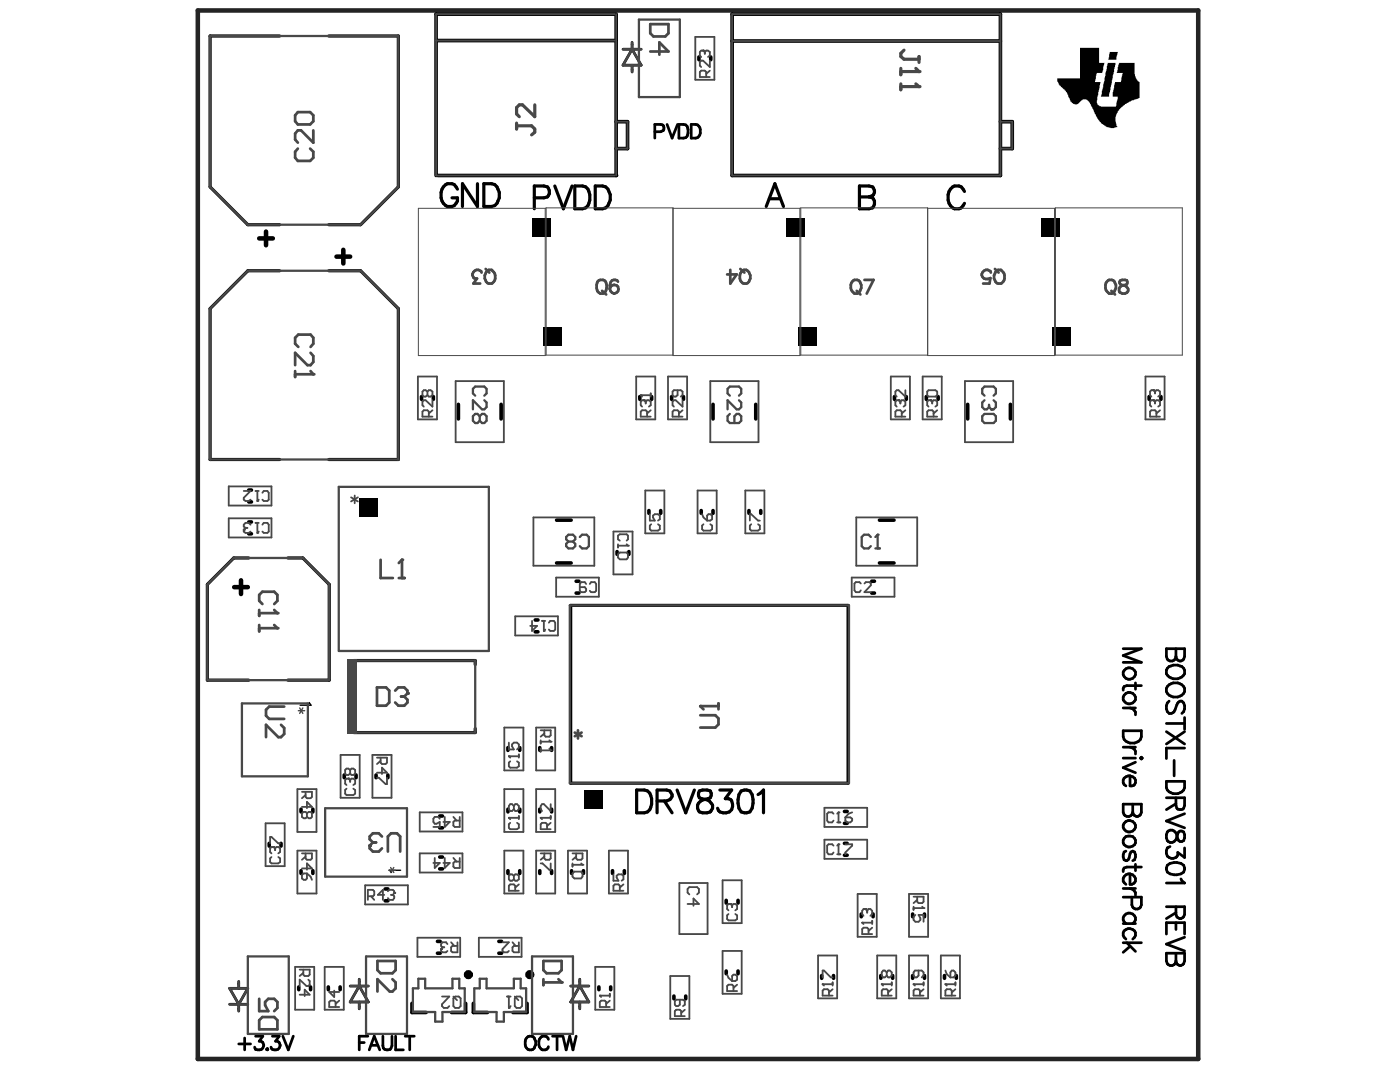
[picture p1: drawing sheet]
<svg xmlns="http://www.w3.org/2000/svg" width="271mm" height="207mm" viewBox="0 0 271 207" stroke-linecap="round" stroke-linejoin="round" font-family="sans-serif">
<path d="M38.3 2h193.6v202.8h-193.6z" fill="none" stroke="#242424" stroke-width=".88"/>
<path d="M209 9.3h3.7v2.9h1.1l-.3 .7v.7l-.2 .5h-1l-.4 1.5v.3h1.1l-.7 3.5v.8l.5 .3 3.2 .1v-.2l.3-1.7h-1v-.9l.3-.7 .2-1.2h1.1l.1-.3v-.6l.3-.9h-1.2l.5-1.9h3l.1 2.5 .4 .9 .4 .3v3l-2 .8-.5 .4h-.3v.2l-.4 .1v.2h-.2l-.5 .6-.7 1.4v.9l.3 1.1-1.3 .2-.7-.2-1-.6-1.1-1.5-.5-1.3-.5-.8v-.2l-.6-.8a.74 .74 0 0 0-1-.1l-.2 .1-.8 .8h-.6l-.2-.2a1.24 1.24 0 0 1-.7-1.1l-.3-.2v-.4l-.2-.1v-.4h-.2v-.3h-.2l-.1-.2-.7-.5v-.1l-.4-.4-.1-.4-.2-.1v-.6h4.4zM214.4 12.2h1.5l-.3 1.7-.4 1.6v.6l-.3 .7v.7l-.3 .6v.6h-1.5zM214.8 10h1.5l-.3 .9v.6h-1.5zM103 42.1h3.5v3.6h-3.5zM152.2 42.1h3.6v3.6h-3.6zM201.5 42.1h3.5v3.6h-3.5zM105.2 63.3h3.5v3.5h-3.5zM154.4 63.3h3.6v3.5h-3.6zM203.7 63.3h3.5v3.5h-3.5zM69.5 96.3h3.5v3.6h-3.5zM113.1 152.8h3.5v3.5h-3.5z" fill="#000"/>
<g fill="none" stroke="#000" stroke-width=".53">
<path d="M120.6 9.5h3.5M122.3 9.5l1.8 3.1h-3.5zM122.3 8.2v1.3M122.3 12.6v1.3M126.7 25.5h1.2l.5-.3a.75 .75 0 0 0-.5-1.1h-1.2v2.6M129.1 24.1l1 2.6 1-2.6M131.4 24.1h.9a.89 .89 0 0 1 .8 .9 1.7 1.7 0 0 1-.4 1.6l-1.3 .1zM133.8 24.1h.8a1.41 1.41 0 0 1 1 1.3 1.41 1.41 0 0 1-1 1.3h-.8zM217.4 125.4h3.5l-3.5 1.3 3.5 1.4h-3.5M217.4 136.9h2.3M217.9 129.3a1.18 1.18 0 0 1 1.7 .3 1.18 1.18 0 0 1-.4 1.7 1.18 1.18 0 0 1-1.7-.5 .98 .98 0 0 1 .4-1.5zM217.9 134.1a1.16 1.16 0 0 1 1.6 .1 1.16 1.16 0 0 1 0 1.6 1.16 1.16 0 0 1-1.6 .1 1.03 1.03 0 0 1-.6-.9 1.03 1.03 0 0 1 .6-.9z"/>
<path d="M218.7 136.9a1.17 1.17 0 0 1 1 1.3M219.7 132v1.3M220.9 132.6h-2.8l-.6 .1-.1 .7M225.7 125.4h3.5v1.5l-.1 .6a.78 .78 0 0 1-1.4 0l-.1-.6-.2 .6a.93 .93 0 0 1-1.5 0l-.2-.6zM225.7 139.9h3.5M226.3 128.9a2.16 2.16 0 0 1 2.9 .7 1.43 1.43 0 0 1-1.3 1.6 2.13 2.13 0 0 1-2.2-.9v-.7zM226.3 132.4a1.99 1.99 0 0 1 2.9 .7 1.7 1.7 0 0 1-.8 1.6 1.7 1.7 0 0 1-1.8-.1 1.21 1.21 0 0 1-.9-1 1.21 1.21 0 0 1 .6-1.2zM226.3 135.6a1.55 1.55 0 0 0 0 2.3 .97 .97 0 0 0 1.1-.7 1.96 1.96 0 0 1 1-1.6h.3a1.55 1.55 0 0 1 0 2.3M227.6 125.4v1.5M229.2 138.7v2.3M217.4 141.3h3.5v1.1a1.85 1.85 0 0 1-1.8 1.3 1.85 1.85 0 0 1-1.7-1.3zM217.4 155.5h3.5v1.6a.84 .84 0 0 1-.9 .8 .84 .84 0 0 1-.8-.8 .93 .93 0 0 1-.9 .8 .93 .93 0 0 1-.9-.8z"/>
<path d="M217.4 144.5h2.3M217.4 146.6h2.3M217.9 158.8a1.18 1.18 0 0 1 1.7 .3 1.18 1.18 0 0 1-.4 1.7 1.18 1.18 0 0 1-1.7-.5 1.01 1.01 0 0 1 .4-1.5zM218.7 150a1.06 1.06 0 0 0-1.3 .6 1.06 1.06 0 0 0 .5 1.4M218.7 144.5a1.07 1.07 0 0 1 1 1.3M218.7 150a.99 .99 0 0 1 1 .8 .99 .99 0 0 1-.7 1.2h-.3zM219.2 155.5v1.6M219.7 147.4l-2.3 1 2.3 1M220.9 146.4l.2 .2-.2 .2-.2-.2zM225.7 151.1h3.5v1.2a1.89 1.89 0 0 1-1.7 1.2 1.89 1.89 0 0 1-1.8-1.2zM225.7 154.3h3.5v1.4l-.1 .6a.93 .93 0 0 1-1.4 0l-.1-.6v-1.4M225.7 141.5l3.5 2.3"/>
<path d="M227.2 147v3M227.6 155.4l-1.9 1.1M229.2 144.6h-3.5v2.1M229.2 141.5l-3.5 2.3M229.2 157.3l-3.5 1.4 3.5 1.4M217.4 173.5h3.5v1.5a.93 .93 0 0 1-.9 .8 .93 .93 0 0 1-1-.8v-1.5M217.4 171.8h2.3M217.4 178.6h2.3M217.9 161.7a1.57 1.57 0 0 1 1.7 .4 1.19 1.19 0 0 1-.7 1.6 1.19 1.19 0 0 1-1.5-.7v-.6zM217.9 164.6a1.05 1.05 0 0 0 0 1.8l.4-.2 .6-1.5 .3-.1a1.05 1.05 0 0 1 0 1.8M217.9 178.6a1.13 1.13 0 0 1-.2-1.7 1.13 1.13 0 0 1 1.7 0 1.13 1.13 0 0 1-.2 1.7M218.7 169a1.11 1.11 0 0 0-1.2 .7 1.11 1.11 0 0 0 .4 1.3"/>
<path d="M218.7 169a1.04 1.04 0 0 1 1 .8 1.04 1.04 0 0 1-.7 1.2h-.3zM218.7 171.8a1.17 1.17 0 0 1 1 1.3M219.7 167.1v1.3M220.9 167.6h-2.8l-.6 .2-.1 .7M225.7 175.3h3.5v1.5a.84 .84 0 0 1-.8 .8 .84 .84 0 0 1-.8-.8v-1.5M225.9 167.3a2.58 2.58 0 0 1 3.2 0 1.13 1.13 0 0 1-.6 1.7 2.71 2.71 0 0 1-2.6-.4l-.2-.5zM226.1 160.7a1.07 1.07 0 0 1 1.6 .8l.4 1 .3 .2 .7-.2 .1-.5-.1-1.1-.7-.2a2.4 2.4 0 0 0-.8 1.7 .97 .97 0 0 1-1.1 .5 .97 .97 0 0 1-.8-.9v-.6zM226.4 163.7a1.2 1.2 0 0 0-.5 1.8 1.2 1.2 0 0 0 1.8 .1l.2-.2v-.6l1.3 1v-1.9M227.6 178.4v1.3M227.6 176.5l-1.9 1.1M228.5 169.9l.2 .4 .5 .4h-3.5M44.4 191.1h3.6l-1.8 3.1z"/>
<path d="M44.4 194.2h3.6M46.2 189.8v1.3M46.2 194.2v1.3M67.8 190.7h3.5M69.5 190.7l1.8 3h-3.5zM69.5 189.3v1.4M69.5 193.7v1.4M110.4 190.7h3.6M112.2 190.7l1.8 3h-3.6zM112.2 189.3v1.4M112.2 193.7v1.4M217.4 182.3h3.5"/>
<path d="M217.9 181.6a1.14 1.14 0 0 1-.3-1.7 1.14 1.14 0 0 1 1.6-.2 1.03 1.03 0 0 1 .6 1 1.03 1.03 0 0 1-.6 .9M218.1 182.3l1.6 1.7M218.7 183l-1.3 1.1M225.7 180.6v-2.2h3.5v2.2M225.7 184.3h3.5v1.5l-.1 .5a.78 .78 0 0 1-1.4 0l-.1-.5-.2 .5a.93 .93 0 0 1-1.5 0l-.2-.5zM227.6 184.3v1.5M229.2 181.2l-3.5 1.3 3.5 1.4M46.2 201.8h2.3M47.3 200.7v2.3M49.5 200.4h1.4l-.7 .9a.86 .86 0 0 1 .8 1 .86 .86 0 0 1-1.1 .7l-.4-.1-.2-.4M51.7 202.7v.3l-.1-.1zM52.7 200.4h1.3l-.7 .9a.86 .86 0 0 1 .9 1 .86 .86 0 0 1-1.1 .7l-.4-.1-.3-.4"/>
<path d="M54.7 200.4l1.1 2.6 1-2.6M69.5 201.6h1M71.2 200.4h-1.7v2.6M71.5 203l.9-2.6 1.1 2.6M71.8 202.1h1.3M74.1 200.4v1.8a.88 .88 0 0 0 .9 .8 .88 .88 0 0 0 .9-.8v-1.8M76.6 200.4v2.6h1.5M78.4 200.4h1.8M79.3 200.4v2.6M102.2 200.4a.9 .9 0 0 1 1.3 .6 1.5 1.5 0 0 1-.6 2 1 1 0 0 1-1.3-1 1.46 1.46 0 0 1 .6-1.6zM106.1 201a.95 .95 0 0 0-1-.7 .95 .95 0 0 0-.8 1 1.41 1.41 0 0 0 .7 1.7l.8-.1 .3-.5M106.9 200.4h1.8"/>
<path d="M107.8 200.4v2.6M108.9 200.4l.7 2.6 .7-2.6 .6 2.6 .6-2.6"/>
</g>
<g fill="none" stroke="#000" stroke-width=".88">
<path d="M50.2 46.1h2.6M51.5 44.8v2.6M65.1 49.6h2.7M66.4 48.3v2.6M45.3 113.5h2.7M46.6 112.2v2.7"/>
<circle cx="90.6" cy="188.5" r=".44"/>
<circle cx="102.5" cy="188.5" r=".44"/>
</g>
<g fill="none" stroke="#000" stroke-width=".62">
<path d="M54.1 7h-13.4v29.1l7.3 7.4h6.1M63.6 7h13.5v29.1l-7.3 7.4h-6.2M88.5 36.6l-.6-.9a1.72 1.72 0 0 0-2.5 1.5 2.38 2.38 0 0 0 1.2 2.7h.9a1.61 1.61 0 0 0 1-1.6h-1M92.4 35.5v4.4l-2.9-4.4v4.4M93.6 35.5h1.5a1.86 1.86 0 0 1 1.5 1.7 3.1 3.1 0 0 1-.9 2.6l-.6 .1h-1.5zM103.4 38.3h1.9l.7-.2a1.38 1.38 0 0 0 0-2l-.7-.1h-1.9v4.4M107.4 36l1.6 4.4 1.7-4.4M111.2 36h1.5a1.66 1.66 0 0 1 1.4 1.6 2.76 2.76 0 0 1-.8 2.6l-.6 .2h-1.5zM115.2 36h1.4a1.86 1.86 0 0 1 1.5 1.6 3.1 3.1 0 0 1-.9 2.6l-.6 .2h-1.4zM148.3 39.9l1.7-4.4 1.6 4.4M148.9 38.4h2.1M166.3 36h1.9l.7 .1a1.15 1.15 0 0 1 0 1.7l-.7 .3 .7 .2a1.38 1.38 0 0 1 0 1.9l-.7 .2h-1.9z"/>
<path d="M166.3 38.1h1.9M186.7 37l-.7-.9a1.72 1.72 0 0 0-2.5 1.5 2.38 2.38 0 0 0 1.2 2.8h.9l.4-.2 .7-.9M54.1 52.4h-6.1l-7.3 7.3v29.1h13.4M63.6 52.4h6.2l7.3 7.3v29.1h-13.5M48.1 107.9h-2.9l-5.1 5.1v18.5h8M55.7 107.9h2.9l5.1 5.1v18.5h-8M110.4 117.1h53.7v34.3h-53.7zM68.5 127.7h23.5v.8M92 140.9v.7h-23.5M123.2 152.8h1.5a1.66 1.66 0 0 1 1.4 1.6 2.76 2.76 0 0 1-.8 2.6l-.6 .2h-1.5zM127.2 154.9h1.8a1.2 1.2 0 0 0 1.1-1.3l-.5-.7-.6-.1h-1.8v4.4M128.6 154.9l1.5 2.3"/>
<path d="M131 152.8l1.7 4.4 1.7-4.4M135.3 152.9a.94 .94 0 0 0 .5 1.5 1.83 1.83 0 0 1 2.1 1.9l-.4 .7-.7 .2h-.8a1.15 1.15 0 0 1-.8-1.9 4.1 4.1 0 0 1 2.3-1l.1-.5-.1-.9-.7-.1h-.8zM139.3 152.8h2.3l-1.2 1.6h.6a1.35 1.35 0 0 1 .6 2.1 1.76 1.76 0 0 1-2.6 .2l-.1-.4M143.4 152.9a1.47 1.47 0 0 1 2.2 .7 3.8 3.8 0 0 1-.5 3.4 1.47 1.47 0 0 1-2.1-.7 3.8 3.8 0 0 1 .4-3.4zM146.7 153.6l1.1-.8v4.4"/>
</g>
<g fill="none" stroke="#000" stroke-width=".7">
<path d="M84.6 7.8h34.6M119 2.7h-34.6v31.2M119.2 2.7v31.2M135.3 11v.5M137.5 11v.5M141.7 2.7h51.9v31.2h-51.9zM141.7 7.9h51.9M84.7 33.9h34.6M119.2 23.5h2.2v5.2h-2.2M193.6 23.5h2.3v5.2h-2.3M81.6 76.7v.5M83.9 76.7v.5"/>
<path d="M88.7 78.2v2.8M97 78.2v2.8M123.8 76.7v.5M126.1 76.7v.5M130 76.7v.5M132.3 76.7v.5M138 78.2v2.8M146.3 78.2v2.8M173.1 76.7v.5M175.4 76.7v.5M179.3 76.7v.5M181.5 76.7v.5"/>
<path d="M187.3 78.2v2.8M195.5 78.2v2.8M222.4 76.7v.5M224.7 76.7v.5M48.1 97h.6M48.1 94.8h.6M125.6 98.7v.5M127.9 98.7v.5M135.7 98.7v.5M138 98.7v.5M144.9 98.7v.5M147.2 98.7v.5"/>
<path d="M48.1 103.2h.6M48.1 100.9h.6M103.6 119.9h.5M107.7 108.9h2.8M107.7 100.6h2.8M111.5 114.7h.5M111.5 112.4h.5M119.4 106.7v.5M121.7 106.7v.5M168.7 114.7h.5M168.7 112.4h.5M170.2 108.9h2.8"/>
<path d="M170.2 100.6h2.8M103.6 122.2h.5M58.3 156.5v.5M60.5 156.5v.5M66.6 149.8v.6M68.9 149.8v.6M72.8 149.8v.6M75.1 149.8v.6M85.1 157.8h.5M98.3 144.6v.5M98.3 156.5v.5M100.6 144.6v.5"/>
<path d="M100.6 156.5v.5M104.5 144.6v.5M104.5 156.5v.5M106.7 144.6v.5M106.7 156.5v.5M163.4 156.9h.5M163.4 159.2h.5M52.1 163.1v.5M54.4 163.1v.5M58.3 168.4v.5M60.5 168.4v.5M74.5 171.9h.6"/>
<path d="M74.5 174.2h.6M85.1 168h.5M85.1 165.7h.5M85.1 160.1h.5M98.3 168.4v.5M100.6 168.4v.5M104.5 168.4v.5M106.7 168.4v.5M110.6 168.4v.5M112.9 168.4v.5M118.5 168.4v.5M120.8 168.4v.5"/>
<path d="M140.5 174.1v.5M142.8 174.1v.5M163.4 163.1h.5M163.4 165.4h.5M166.7 176.7v.6M169 176.7v.6M176.6 176.7v.6M178.9 176.7v.6M57.8 190.8v.6M60.1 190.8v.6M63.5 190.8v.6M65.8 190.8v.6"/>
<path d="M79.7 194v1.8h2.8M84.7 184.3h.5M84.7 182h.5M90.1 194v1.8h-2.7M91.6 194v1.8h2.7M96.5 184.3h.6M96.5 182h.6M102 194v1.8h-2.7M115.9 190.8v.6M118.2 190.8v.6M130.4 192.6v.5M132.7 192.6v.5"/>
<path d="M140.5 187.7v.6M142.8 187.7v.6M159 188.6v.6M161.3 188.6v.6M170.5 188.6v.6M172.7 188.6v.6M176.6 188.6v.6M178.9 188.6v.6M182.8 188.6v.6M185.1 188.6v.6"/>
</g>
<path d="M67.3 127.5h1.8v14.4h-1.8z" fill-rule="evenodd" fill="#000"/>
<path d="M59.8 135.8l.4 .6h-2.1M77.5 168.3h-2.2l.5 .4" fill="none" stroke="#000" stroke-width=".26"/>
<g fill="none" stroke="#484848" stroke-width=".44">
<path d="M40.7 7h36.4v29.1l-7.3 7.4h-21.8l-7.3-7.4zM120.6 9.5h3.5M122.3 9.5l1.8 3.1h-3.5zM122.3 8.2v1.3M122.3 12.6v1.3M123.6 3.8h8v15h-8zM48 52.4h21.8l7.3 7.3v29.1h-36.4v-29.1zM65.6 94.1h29v31.8h-29zM45.2 107.9h13.4l5.1 5.1v18.5h-23.6v-18.5zM110.3 117.1h54v34.3h-54zM46.8 136h12.8v14.1h-12.8zM68.5 127.7h23.5v13.9h-23.5"/>
<path d="M62.9 156.3h15.9v13.2h-15.9zM44.4 191.1h3.6l-1.8 3.1zM44.4 194.2h3.6M46.2 189.8v1.3M46.2 194.2v1.3M48 184.9h7.9v15h-7.9zM67.8 190.7h3.5M69.5 190.7l1.8 3h-3.5zM69.5 189.3v1.4M69.5 193.7v1.4M70.8 184.9h8v15h-8zM81 189.2h1.3v1.9h5.3v-1.9h1.3v1.9h1v4.6h-4.3v1.8h-1.4v-1.8h-4.3v-4.6h1.1z"/>
<path d="M92.8 189.2h1.4v1.9h5.2v-1.9h1.4v1.9h1v4.6h-4.3v1.8h-1.4v-1.8h-4.3v-4.6h1zM103 184.9h7.9v15h-7.9zM110.4 190.7h3.6M112.2 190.7l1.8 3h-3.6zM112.2 189.3v1.4M112.2 193.7v1.4"/>
</g>
<g fill="none" stroke="#484848" stroke-width=".35">
<path d="M84.3 7.8h34.7M119 2.7h-34.6v31.2h34.6M119.2 2.7v31.2M134.6 7.1h3.7v8.3h-3.7zM141.7 2.7h51.9v31.2h-51.9zM141.7 7.9h51.9M119.2 23.5h2.2v5.2h-2.2M193.6 23.5h2.3v5.2h-2.3M80.9 72.8h3.7v8.3h-3.7zM88.2 73.7h9.3v11.8h-9.3zM123.1 72.8h3.7v8.3h-3.7zM129.3 72.8h3.7v8.3h-3.7z"/>
<path d="M137.5 73.7h9.3v11.8h-9.3zM172.4 72.8h3.7v8.3h-3.7zM178.6 72.8h3.7v8.3h-3.7zM186.7 73.7h9.4v11.8h-9.4zM221.7 72.8h3.7v8.3h-3.7zM44.3 94h8.2v3.8h-8.2zM124.9 94.8h3.7v8.3h-3.7zM135 94.8h3.7v8.3h-3.7zM144.2 94.8h3.7v8.3h-3.7zM44.3 100.2h8.2v3.7h-8.2zM99.7 119.2h8.3v3.7h-8.3zM103.2 100h11.8v9.4h-11.8z"/>
<path d="M107.6 111.7h8.3v3.7h-8.3zM118.7 102.8h3.7v8.3h-3.7zM164.8 111.7h8.3v3.7h-8.3zM165.7 100h11.8v9.4h-11.8zM51.4 159.2h3.7v8.3h-3.7zM57.6 152.6h3.6v8.3h-3.6zM65.9 146h3.7v8.3h-3.7zM72.1 146h3.7v8.3h-3.7zM81.2 157.1h8.3v3.7h-8.3zM97.6 152.6h3.7v8.3h-3.7zM97.6 140.7h3.7v8.3h-3.7zM103.8 152.6h3.7v8.3h-3.7z"/>
<path d="M103.8 140.7h3.7v8.3h-3.7zM159.5 156.2h8.3v3.7h-8.3zM57.6 164.5h3.6v8.3h-3.6zM70.7 171.2h8.2v3.7h-8.2zM81.2 165h8.3v3.7h-8.3zM97.6 164.5h3.7v8.3h-3.7zM103.8 164.5h3.7v8.3h-3.7zM109.9 164.5h3.7v8.3h-3.7zM117.8 164.5h3.7v8.3h-3.7zM131.5 170.7h5.4v9.9h-5.4zM139.8 170.2h3.7v8.3h-3.7zM159.5 162.4h8.3v3.7h-8.3z"/>
<path d="M166 172.8h3.7v8.3h-3.7zM175.9 172.8h3.7v8.3h-3.7zM57.1 187h3.7v8.2h-3.7zM62.8 187h3.7v8.2h-3.7zM80.8 181.3h8.3v3.7h-8.3zM92.7 181.3h8.2v3.7h-8.2zM115.2 187h3.7v8.2h-3.7zM129.7 188.7h3.7v8.3h-3.7zM139.8 183.9h3.7v8.3h-3.7zM158.3 184.7h3.7v8.3h-3.7zM169.8 184.7h3.7v8.3h-3.7zM175.9 184.7h3.7v8.3h-3.7z"/>
<path d="M182.1 184.7h3.7v8.3h-3.7z"/>
</g>
<path d="M105.5 40.3v28.5h-24.5v-28.5h24.6M130.2 40.3h24.7M154.8 40.3v28.5h-24.6v-28.6h-24.5v28.5M179.5 40.3h24.7M204.1 40.3v28.5h-24.6v-28.6h-24.5v28.5M105.6 68.7h24.6M154.9 68.7h24.6M204.2 68.7h24.6v-28.5h-24.5v28.5" fill="none" stroke="#484848" stroke-width=".19"/>
<path d="M67.3 127.5h1.8v14.4h-1.8z" fill-rule="evenodd" fill="#484848"/>
<path d="M57.7 137.4h1.3M58 136.9l.6 1M58.6 136.9l-.6 1" fill="none" stroke="#484848" stroke-width=".26"/>
<g fill="none" stroke="#484848" stroke-width=".35">
<path d="M67.9 96.2l1.4 .8M68.6 95.8v1.5M69.3 96.2l-1.4 .8M67.1 152.5l-.3 .3v.7l.3 .2h1.3l.3-.2v-.7l-.3-.3M67.4 150.5h-.3l-.3 .3v.7l.3 .3M58.4 165h2v1l-.3 .2h-.7l-.3-.2v-1M58.4 167.9h2l-1-1v1.3M58.4 169.1l.4-.2h.6v1l-.3 .2h-.3l-.4-.2zM59.1 165.6l-.7 .6M59.4 168.9l.7 .6 .3 .6M58 187.5h1.9v1l-.2 .2h-.7l-.3-.2v-1M58 192.3h1.9l-.9-.9v1.2"/>
<path d="M58.7 188.1l-.7 .6M59.7 189.4l.2 .3v.7l-.2 .3h-.4l-1.3-1.3v1.3"/>
</g>
<circle cx="67.4" cy="150.5" r=".18" fill="#484848"/>
<path d="M136.1 9.8h-.4l-.3 .2v.8l.3 .2M136.7 14.9v-1l-.3-.2h-.7l-.3 .2v1h2M137.4 11.7v1.3l-1.3-1.3h-.4l-.3 .3v.7l.3 .3M137.4 13.7l-.7 .6M67.4 150.5l.4 .3M67.8 148.9v.7M67.8 150.8v.4M67.8 150.8l.2-.3h.4l.3 .3v.7l-.3 .3M67.8 148.9l.2-.3h.4l.3 .3v.7l-.3 .2h-.4l-.2-.2M67.8 148.9l-.4-.3h-.3l-.3 .3v.7l.3 .2h.3l.4-.2" fill="none" stroke="#484848" stroke-width=".35"/>
<path d="M75.2 168.3h1.3M75.6 167.7l.6 1M76.2 167.7l-.6 1" fill="none" stroke="#484848" stroke-width=".26"/>
<circle cx="136.1" cy="9.8" r=".18" fill="#484848"/>
<path d="M136.1 9.8l.3 .2M136.4 10v.4M136.4 10l.3-.2h.3l.4 .2v.8l-.4 .2M52.5 165.7l-.2 .3v.7l.2 .2h1.4l.3-.2v-.7l-.3-.3M52.9 163.8h-.4l-.2 .2v.7l.2 .3" fill="none" stroke="#484848" stroke-width=".35"/>
<circle cx="52.9" cy="163.8" r=".18" fill="#484848"/>
<g fill="none" stroke="#484848" stroke-width=".35">
<path d="M58.4 153.1h2v1l-.3 .2h-.7l-.3-.2v-1M58.4 156h2l-1-1v1.3M59.1 153.7l-.7 .6M59.4 157.2l.4-.2h.3l.3 .2v.8l-.3 .2h-.3l-.4-.2M59.4 157.2v.8M59.4 157.2l-.3-.2h-.3l-.4 .2v.8l.4 .2h.3l.3-.2M73 146.5h1.9v1l-.3 .2h-.7l-.2-.2v-1M73 150.4h.3l1.3 1.2h.3v-1.2M73 149.4h1.9l-1-1v1.3M73.7 147.1l-.7 .6M52.3 163.1v-1.3h.2l1.4 1.3h.3M52.9 163.8l.3 .2"/>
<path d="M53.2 164v.4M53.2 164l.3-.2h.4l.3 .2v.7l-.3 .3M64.7 191.5v1.3l-1-1h1.9M64.9 194.7v-1l-.2-.2h-.7l-.3 .2v1h1.9M65.6 193.5l-.7 .6M116.1 192.5h1.9M117.3 194.7v-1l-.3-.2h-.7l-.2 .2v1h1.9M118 193.5l-.7 .6M118 192.2v.6"/>
</g>
<path d="M55 136.6h-2.9l-.6 .6v1.2l.6 .6h2.9M54.4 140.1l.6 .7v1.1l-.6 .6h-.5l-2.4-2.4v2.4M50.2 193.1v2.4h1.7l-.6-1.1v-.7l.6-.6h1.2l.6 .6v1.2l-.6 .6M50.8 196.6h2.3l.6 .7v1.7h-3.5v-1.7z" fill="none" stroke="#484848" stroke-width=".53"/>
<circle cx="116.1" cy="192.5" r=".18" fill="#484848"/>
<path d="M131.1 75.4v1l-.3 .3h-.4l-.2-.3v-.7l.2-.3h1.3l.4 .3v.7l-.4 .3M132.1 77.4v1.2l-1.3-1.2h-.4l-.2 .3v.7l.2 .2M132.1 79.3l-.7 .6M131.4 80.6v-1l-.3-.3h-.7l-.2 .3v1h1.9M135.9 99.4l.2 .6 .7 .7M137.1 99.4h.4l.3 .3v.7l-.3 .3h-.7v-1zM136.1 101.4l-.2 .2v.7l.2 .3h1.4l.3-.3v-.7l-.3-.2M116.1 192.5l.2 .3M170.6 190.3h2M171.9 192.5v-1l-.3-.2h-.7l-.3 .2v1h2M172.6 191.3l-.7 .6M172.6 189.9v.7" fill="none" stroke="#484848" stroke-width=".35"/>
<circle cx="170.6" cy="190.3" r=".18" fill="#484848"/>
<path d="M170.6 190.3l.3 .3M171.6 188l-.3-.3h-.4l-.3 .3v.6l.3 .4h.4l.3-.4M171.6 188l.3-.3h.3l.4 .3v.6l-.4 .4h-.3l-.3-.4M171.6 188v.6M176.8 190.3h1.9M178 192.5v-1l-.2-.2h-.7l-.3 .2v1h1.9M178.7 191.3l-.7 .6M178.7 189.9v.7" fill="none" stroke="#484848" stroke-width=".35"/>
<circle cx="176.8" cy="190.3" r=".18" fill="#484848"/>
<path d="M176.8 173.4h1.9v.9l-.2 .3h-.7l-.3-.3v-.9M176.8 175.3v.6M176.8 175.6h1.9M177.5 174l-.7 .6M176.8 190.3l.3 .3M177.8 187.7v.9l-.4 .4h-.3l-.3-.4v-.6l.3-.3h1.3l.3 .3v.6l-.3 .4" fill="none" stroke="#484848" stroke-width=".35"/>
<circle cx="178.7" cy="175.6" r=".18" fill="#484848"/>
<path d="M180.1 77.4h-.4l-.3 .3v.7l.3 .2M181.4 79.3l-.7 .6M180.7 80.6v-1l-.3-.3h-.7l-.3 .3v1h2M177.1 176.9l-.3 .4v.6l.3 .3h.7l.3-.3v-.4l-.3-.6h.9v1.3M178.5 175.3l.2 .3" fill="none" stroke="#484848" stroke-width=".35"/>
<circle cx="180.1" cy="77.4" r=".18" fill="#484848"/>
<g fill="none" stroke="#484848" stroke-width=".35">
<path d="M179.7 75.4h1.3l.4 .3v.7l-.4 .3h-1.3l-.3-.3v-.7zM180.1 77.4l.3 .3M180.4 77.7v.3M180.4 77.7l.3-.3h.3l.4 .3v.7l-.4 .2M104.9 120.1h.6M105.3 120.1v1.9M106.2 120.4l.3-.3h.7l.3 .3v1.3l-.3 .3h-.7l-.3-.3M104.6 165h2v1l-.3 .2h-.7l-.3-.2v-1M104.6 166.9h.4l1.3 1.3h.3v-1.3M105.3 165.6l-.7 .6M97.2 182.2h1.3l-1.3 1.3v.4l.3 .2h.7l.3-.2M99.2 182.2l.6 .7"/>
<path d="M100.4 182.2v1.9h-1l-.2-.2v-.7l.2-.3h1"/>
</g>
<path d="M57.6 28.7l-.5 .6v1.2l.5 .6h2.4l.6-.6v-1.2l-.6-.6M57.6 21.7h2.4l.6 .6v1.1l-.6 .7h-2.4l-.5-.7v-1.1zM60.6 25.2v2.4l-2.3-2.4h-.7l-.5 .6v1.2l.5 .6M93.2 52.7l-.1-.3-.5-.2a1.03 1.03 0 0 0-1.2 1l.3 .6 .6 .1-.7 .9h1.3M94 52l.7 .7M94.3 52.4l.3-.2a1.21 1.21 0 0 1 1.2 1 1.16 1.16 0 0 1-.2 1.3 1.16 1.16 0 0 1-1.3 .2 1.55 1.55 0 0 1 0-2.3zM141.3 52.2v2.6l1.3-1.7h-1.9M143.3 52l.8 .7M143.7 52.4a.8 .8 0 0 1 1.3 .5 1.44 1.44 0 0 1-.6 1.9 1.33 1.33 0 0 1-1.3-.9 1.33 1.33 0 0 1 .6-1.5zM111.2 141.6l1.4 .8M111.9 141.2v1.6M112.6 141.6l-1.4 .8" fill="none" stroke="#484848" stroke-width=".53"/>
<circle cx="105.3" cy="122" r=".18" fill="#484848"/>
<path d="M103 120.1v1.9l.9-1h-1.3M105.5 121.7l-.2 .3M110.8 165h1.9v1l-.2 .2h-.7l-.3-.2v-1M110.8 166.9v.7M110.8 167.2h1.9M111.5 165.6l-.7 .6" fill="none" stroke="#484848" stroke-width=".35"/>
<path d="M92 76.5l-.5-.4v-.9l.5-.5h1.7l.5 .5v.9l-.5 .4M93.7 77.4l.5 .4v.9l-.5 .5h-.4l-1.8-1.8v1.8M92.8 80.5l.5-.5h.4l.5 .5v.9l-.5 .4h-.4l-.5-.4M92.8 80.5l-.4-.5h-.4l-.5 .5v.9l.5 .4h.4l.4-.4M92.8 80.5v.9" fill="none" stroke="#484848" stroke-width=".44"/>
<circle cx="112.7" cy="167.2" r=".18" fill="#484848"/>
<path d="M119.6 105.2v.7M119.6 105.5h1.9M119.9 104.5l-.3-.2v-.7l.3-.3h1.4l.2 .3v.7l-.2 .2M111.1 168.5h1.4l.2 .4v.6l-.2 .4h-1.4l-.3-.4v-.6zM112.5 166.9l.2 .3" fill="none" stroke="#484848" stroke-width=".35"/>
<circle cx="121.5" cy="105.5" r=".18" fill="#484848"/>
<path d="M119.9 106.8h1.4l.2 .4v.6l-.2 .4h-1.4l-.3-.4v-.6zM121.3 105.2l.2 .3M141 176.7l-.3 .3v.7l.3 .3h1.3l.4-.3v-.7l-.4-.3M141.3 174.8h-.3l-.3 .3v.7l.3 .2" fill="none" stroke="#484848" stroke-width=".35"/>
<g fill="none" stroke="#484848" stroke-width=".53">
<path d="M115.9 54.2a.97 .97 0 0 1 1 0 .97 .97 0 0 1 .5 .9 1.21 1.21 0 0 1-1.2 1.7 1.68 1.68 0 0 1-.3-2.6zM116.5 56.2l.8 .7M119.6 54.5a.81 .81 0 0 0-1.4 .1l-.2 1.3"/>
<circle cx="118.9" cy="55.9" r=".85"/>
</g>
<circle cx="141.3" cy="174.8" r=".18" fill="#484848"/>
<path d="M141.3 174.8l.4 .3M141.7 175.1v.3M141.7 175.1l.2-.3h.4l.4 .3v.7l-.4 .2M166.9 178.4h1.9M168.8 179.4l-.7 .6M168.8 178.1v.6M168.1 180.6v-1l-.3-.2h-.7l-.2 .2v1h1.9" fill="none" stroke="#484848" stroke-width=".35"/>
<path d="M141.2 76.5l-.4-.4v-.9l.4-.5h1.8l.4 .5v.9l-.4 .4M143 77.4l.4 .4v.9l-.4 .5h-.4l-1.8-1.8v1.8M141.2 80l-.4 .5v.9l.4 .4h1.8l.4-.4v-.9l-.4-.5h-.4l-.5 .5v1.3" fill="none" stroke="#484848" stroke-width=".44"/>
<circle cx="166.9" cy="178.4" r=".18" fill="#484848"/>
<path d="M166.9 178.4l.2 .3M167.5 175.8h-.4l-.2 .3v.6l.2 .4" fill="none" stroke="#484848" stroke-width=".35"/>
<circle cx="167.5" cy="175.8" r=".18" fill="#484848"/>
<path d="M167.5 175.8l.3 .3M167.8 176.1v.4M167.8 176.1l.3-.3h.3l.4 .3v.6l-.4 .4" fill="none" stroke="#484848" stroke-width=".35"/>
<path d="M214.5 54.2a.9 .9 0 0 1 1.3 .5 1.61 1.61 0 0 1-.6 2.1 1.2 1.2 0 0 1-1.3-1.1 1.4 1.4 0 0 1 .6-1.5zM215.1 56.2l.7 .7M216.8 54.2l-.1 .5 .3 .4a1 1 0 0 1 1 .3 1 1 0 0 1 .2 1.1 .97 .97 0 0 1-1.6-.3 1 1 0 0 1 1.2-1.1 .57 .57 0 0 0 .3-.9zM57.1 71.7v1.2M57.1 72.4h3.5M57.7 67.1l-.6-.6v-1.2l.6-.6h2.4l.5 .6v1.2l-.5 .6M60.1 68.2l.5 .6v1.2l-.5 .6h-.6l-2.4-2.4v2.4M73 185.8h3.6v1.8l-.7 .6h-2.2l-.7-.6zM75.9 189.3l.7 .6v1.2l-.7 .6h-.5l-2.4-2.4v2.4" fill="none" stroke="#484848" stroke-width=".53"/>
<circle cx="60.6" cy="72.4" r=".26" fill="#484848"/>
<path d="M60.1 71.7l.5 .7" fill="none" stroke="#484848" stroke-width=".53"/>
<path d="M104.6 158.1h2M106.6 159.1l-.7 .6M106.6 157.8v.6M105.9 160.3v-.9l-.3-.3h-.7l-.3 .3v.9h2" fill="none" stroke="#484848" stroke-width=".35"/>
<circle cx="104.6" cy="158.1" r=".18" fill="#484848"/>
<path d="M104.6 158.1l.3 .3M104.6 141.2h2v1l-.3 .2h-.7l-.3-.2v-1M104.6 143.1v.7M104.6 143.4h2M105.3 141.8l-.7 .6M106.6 155.5v1.3l-1.3-1.3h-.4l-.3 .3v.7l.3 .3" fill="none" stroke="#484848" stroke-width=".35"/>
<circle cx="106.6" cy="143.4" r=".18" fill="#484848"/>
<path d="M104.6 144.7v.6M104.6 145.1h2M106.3 143.1l.3 .3" fill="none" stroke="#484848" stroke-width=".35"/>
<circle cx="106.6" cy="145.1" r=".18" fill="#484848"/>
<path d="M98.5 158.1h1.9M98.7 159.1l-.2 .3v.7l.2 .2h1.4l.3-.2v-.7l-.3-.3M100.4 157.8v.6M106.3 144.7l.3 .4M99.4 169.3l-.3-.2h-.4l-.2 .2v.7l.2 .3h.4l.3-.3M99.4 169.3l.3-.2h.4l.3 .2v.7l-.3 .3h-.4l-.3-.3M99.4 169.3v.7M99.7 172.2v-.9l-.3-.3h-.7l-.2 .3v.9h1.9M100.4 171l-.7 .6" fill="none" stroke="#484848" stroke-width=".35"/>
<circle cx="98.5" cy="158.1" r=".18" fill="#484848"/>
<path d="M98.5 158.1l.2 .3M98.5 146.2h1.9M98.7 147.2l-.2 .3v.7l.2 .2h1.4l.3-.2v-.7l-.3-.3M99.4 155.8l-.3-.3h-.4l-.2 .3v.7l.2 .3h.4l.3-.3M99.4 155.8l.3-.3h.4l.3 .3v.7l-.3 .3h-.4l-.3-.3M99.4 155.8v.7M100.4 145.9v.6" fill="none" stroke="#484848" stroke-width=".35"/>
<circle cx="98.5" cy="146.2" r=".18" fill="#484848"/>
<g fill="none" stroke="#484848" stroke-width=".35">
<path d="M82.7 75.7l-.3-.3h-.4l-.2 .3v.7l.2 .3h.4l.3-.3M82.7 75.7l.3-.3h.3l.4 .3v.7l-.4 .3h-.3l-.3-.3M82.7 75.7v.7M83.7 77.4v1.2l-1.3-1.2h-.4l-.2 .3v.7l.2 .2M83.7 79.3l-.7 .6M124.6 77.4h-.3l-.3 .3v.7l.3 .2M125.9 79.3l-.7 .6M83 80.6v-1l-.3-.3h-.7l-.2 .3v1h1.9M125.2 80.6v-1l-.2-.3h-.7l-.3 .3v1h1.9M98.5 146.2l.2 .3M98.5 143.6v1.3h.9l-.3-.6v-.4l.3-.3h.7l.3 .3v.7l-.3 .3M118.7 169.1v1.2h1l-.4-.6v-.4l.4-.2h.6l.4 .2v.7l-.4 .3"/>
<path d="M119.9 172.2v-.9l-.2-.3h-.7l-.3 .3v.9h2M120.7 171l-.8 .6M133.1 174.8h2.2l-1.1-1.1v1.4M133.4 172.9l-.3-.3v-.7l.3-.4h1.5l.4 .4v.7l-.4 .3M131.6 193.3v1l-.4 .2h-.3l-.3-.2v-.7l.3-.3h1.3l.3 .3v.7l-.3 .2M131.8 196.5v-1l-.2-.3h-.7l-.3 .3v1h1.9M132.5 195.2l-.7 .7"/>
</g>
<circle cx="124.6" cy="77.4" r=".18" fill="#484848"/>
<path d="M124 76.4h1.9M124.6 77.4l.4 .3M125 77.7v.3M125 77.7l.2-.3h.4l.3 .3v.7l-.3 .2M125.9 76.1v.6" fill="none" stroke="#484848" stroke-width=".35"/>
<circle cx="124" cy="76.4" r=".18" fill="#484848"/>
<path d="M124 76.4l.3 .3M125.8 99.4v1.3h.9l-.3-.7v-.3l.3-.3h.6l.4 .3v.7l-.4 .3M126 101.4l-.2 .2v.7l.2 .3h1.3l.4-.3v-.7l-.4-.2M159.2 190.3h1.9M160.4 192.5v-1l-.2-.2h-.7l-.3 .2v1h1.9M161.1 191.3l-.7 .6M161.1 189.9v.7" fill="none" stroke="#484848" stroke-width=".35"/>
<path d="M125.8 4.7h3.6v1.7l-.7 .6h-2.2l-.7-.6zM125.8 10h3.6l-1.8-1.8v2.4" fill="none" stroke="#484848" stroke-width=".53"/>
<circle cx="159.2" cy="190.3" r=".18" fill="#484848"/>
<path d="M145.1 100.7v-1.3h.3l1.3 1.3h.4M145.4 101.4l-.3 .2v.7l.3 .3h1.3l.4-.3v-.7l-.4-.2M140.7 188.5l.3 .6 .7 .6M141.9 191.6v-.9l-.2-.3h-.7l-.3 .3v.9h2M141.9 188.5h.4l.4 .2v.7l-.4 .3h-.6v-1zM142.7 190.4l-.8 .6M159.2 190.3l.3 .3M159.2 189v-1.3h.3l1.3 1.3h.3M183 190.3h1.9M184.2 192.5v-1l-.3-.2h-.7l-.2 .2v1h1.9M184.9 191.3l-.7 .6M184.9 189.9v.7" fill="none" stroke="#484848" stroke-width=".35"/>
<circle cx="183" cy="190.3" r=".18" fill="#484848"/>
<path d="M173.9 77.4h-.4l-.2 .3v.7l.2 .2M175.2 79.3l-.7 .6M174.5 80.6v-1l-.3-.3h-.7l-.2 .3v1h1.9M183 190.3l.2 .3M183 187.7l.2 .7 .7 .6M184.2 187.7h.3l.4 .3v.6l-.4 .4h-.6v-1z" fill="none" stroke="#484848" stroke-width=".35"/>
<circle cx="173.9" cy="77.4" r=".18" fill="#484848"/>
<path d="M173.9 77.4l.3 .3M174.2 77.7v.3M174.2 77.7l.3-.3h.4l.3 .3v.7l-.3 .2M175.2 75.4v1.3l-1.3-1.3h-.4l-.2 .3v.7l.2 .3" fill="none" stroke="#484848" stroke-width=".35"/>
<path d="M174.3 13.2v1.3M174.3 13.8h3.6M174.9 9.7l-.6 .6v.6l.6 .6h3M177.9 10.9v1.2" fill="none" stroke="#484848" stroke-width=".62"/>
<circle cx="177.9" cy="13.8" r=".31" fill="#484848"/>
<path d="M174.3 16.2v1.2M174.3 16.7h3.6M177.2 13.2l.7 .6" fill="none" stroke="#484848" stroke-width=".62"/>
<circle cx="177.9" cy="16.7" r=".31" fill="#484848"/>
<path d="M177.2 16.2l.7 .5" fill="none" stroke="#484848" stroke-width=".62"/>
<path d="M223.2 77.4h-.4l-.2 .3v.7l.2 .2M224.5 79.3l-.7 .6M223.8 80.6v-1l-.3-.3h-.7l-.2 .3v1h1.9" fill="none" stroke="#484848" stroke-width=".35"/>
<circle cx="223.2" cy="77.4" r=".18" fill="#484848"/>
<path d="M223.2 77.4l.3 .3M223.2 75.4h-.4l-.2 .3v.7l.2 .3M223.5 77.7v.3M223.5 77.7l.3-.3h.3l.4 .3v.7l-.4 .2" fill="none" stroke="#484848" stroke-width=".35"/>
<circle cx="223.2" cy="75.4" r=".18" fill="#484848"/>
<path d="M223.2 75.4l.3 .3M223.5 75.7v.4M223.5 75.7l.3-.3h.3l.4 .3v.7l-.4 .3M71.2 173.3h1l.2-.3v-.7l-.2-.2h-1v1.9M71.8 173.3l.6 .7M74.4 173h-1.3l1-.9v1.9M75.1 172.3l.2-.2h.7l.3 .2v.4M85.5 192.7h1.4l-1.4 1.5v.3l.4 .4h.7l.3-.4M87.7 192.7l.7 .7M88.1 192.7h.7l.3 .3v1.5l-.3 .4h-.7l-.4-.4v-1.5z" fill="none" stroke="#484848" stroke-width=".35"/>
<path d="M100 23.8v1.1M100 24.3h2.9l.6 .6v.7l-.6 .5M103.5 20.3v2.3l-2.4-2.3h-.6l-.5 .5v1.2l.5 .6" fill="none" stroke="#484848" stroke-width=".62"/>
<circle cx="76.3" cy="172.7" r=".18" fill="#484848"/>
<g fill="none" stroke="#484848" stroke-width=".35">
<path d="M49.5 101.1h.6M49.8 101.1v1.9M50.8 101.5l.2-.4h.7l.3 .4v1.3l-.3 .2h-.7l-.2-.2M85.1 158.3l-.3-.3h-.7l-.2 .3v.6l.2 .4h.4l.6-.4v1h-1.2M86.1 158v1.9l.9-1h-1.2M87.7 158l.7 .7M89 158v1.9h-1l-.3-.3v-.7l.3-.2h1M75.7 173h.3M76 173l.3 .3v.3l-.3 .4h-.7l-.2-.4M76.3 172.7l-.3 .3M84.1 165.9v1.9l1-.9h-1.2M86.1 165.9v1.9l.9-.9h-1.2"/>
<path d="M87.7 165.9l.7 .7M89 165.9v1.9h-1l-.3-.2v-.7l.3-.3h1"/>
</g>
<circle cx="49.8" cy="103" r=".18" fill="#484848"/>
<path d="M47.2 102.4v.4l.3 .2h.6l.4-.2M50.1 102.8l-.3 .2" fill="none" stroke="#484848" stroke-width=".35"/>
<circle cx="47.2" cy="102.4" r=".18" fill="#484848"/>
<path d="M49.5 94.9h.6M49.8 94.9v2M50.8 95.3l.2-.4h.7l.3 .4v1.3l-.3 .3h-.7l-.2-.3M47.5 102.1l-.3 .3M47.5 102.1h.4M48.5 101.5l-.4-.4h-.6l-.3 .4v.3l.3 .3" fill="none" stroke="#484848" stroke-width=".35"/>
<circle cx="49.8" cy="96.9" r=".18" fill="#484848"/>
<path d="M47.2 94.9h1.3l-1.3 1.4v.3l.3 .3h.6l.4-.3M50.1 96.6l-.3 .3M161.3 163.5l-.3-.3h-.7l-.2 .3v1.3l.2 .4h.7l.3-.4M162 165.2h.6M162.3 163.2v2" fill="none" stroke="#484848" stroke-width=".35"/>
<circle cx="162.3" cy="163.2" r=".18" fill="#484848"/>
<path d="M161.3 157.3l-.3-.2h-.7l-.2 .2v1.4l.2 .3h.7l.3-.3M162 159h.6M162.3 157.1v1.9M162.3 163.2l-.3 .3M163.6 163.2h1.3v.3l-1.3 1.3v.4" fill="none" stroke="#484848" stroke-width=".35"/>
<circle cx="162.3" cy="157.1" r=".18" fill="#484848"/>
<path d="M162.3 157.1l-.3 .2M163.6 158h1l.3 .3v.4l-.3 .3h-.7l-.3-.3zM164.9 157.1l-.7 .2-.6 .7M85.4 183.5v.4l.2 .2h.7l.3-.2M87.3 182.2l.6 .7M88.5 182.2v1.9h-.9l-.3-.2v-.7l.3-.3h.9" fill="none" stroke="#484848" stroke-width=".35"/>
<path d="M191.8 52.7l-.1-.3-.6-.2a.94 .94 0 0 0-1.1 1.1 .94 .94 0 0 0 1.5 .6l.2-.1-.2 1h-1.2M192.5 52l.8 .7M192.9 52.4l.3-.2a1.21 1.21 0 0 1 1.2 1 1.16 1.16 0 0 1-.3 1.3 1.16 1.16 0 0 1-1.2 .2 1.55 1.55 0 0 1 0-2.3z" fill="none" stroke="#484848" stroke-width=".53"/>
<circle cx="85.4" cy="183.5" r=".18" fill="#484848"/>
<path d="M85.6 183.2l-.2 .3M85.6 183.2h.4M86.6 182.5l-.3-.3h-.7l-.2 .3v.4l.2 .3" fill="none" stroke="#484848" stroke-width=".35"/>
<path d="M71.5 163.5v.5l.7 .7h1.1l.6-.7M75.1 164.7v-3l.6-.6h1.1l.6 .6v3" fill="none" stroke="#484848" stroke-width=".53"/>
<circle cx="71.5" cy="163.5" r=".26" fill="#484848"/>
<path d="M72.2 162.9l-.7 .6M72.2 162.9h.6M73.9 161.7l-.6-.6h-1.1l-.7 .6v.6l.7 .6" fill="none" stroke="#484848" stroke-width=".53"/>
<path d="M168.5 103.8l-.4-.4h-.9l-.4 .4v1.8l.4 .4h.9l.4-.4M169.4 106h.9M169.8 103.4v2.6" fill="none" stroke="#484848" stroke-width=".44"/>
<circle cx="169.8" cy="103.4" r=".22" fill="#484848"/>
<path d="M190.5 76.5l-.4-.4v-.9l.4-.5h1.8l.4 .5v.9l-.4 .4M192.3 77.4l.4 .4v.9l-.4 .5h-.5M169.8 103.4l-.4 .4" fill="none" stroke="#484848" stroke-width=".44"/>
<path d="M113.4 112.9l-.2-.3h-.7l-.3 .3v1.3l.3 .3h.7l.2-.3v-.3l-.2-.4h-1M114.1 112.9l.3-.3h.7l.3 .3v1.3l-.3 .3h-.7l-.3-.3M166.6 112.8l-.3-.2h-.7l-.2 .2v1.3l.2 .4h.7l.3-.4M167.3 112.8l.3-.2h.7l.2 .2v.4l-1.2 1.3h1.2" fill="none" stroke="#484848" stroke-width=".35"/>
<circle cx="191.8" cy="79.2" r=".22" fill="#484848"/>
<path d="M190.5 77.4l-.4 .4v.9l.4 .5h.5l.4-.5M191.4 78.7l.4 .5M191.4 78.3v.4M190.5 80h1.8l.4 .5v.9l-.4 .4h-1.8l-.4-.4v-.9z" fill="none" stroke="#484848" stroke-width=".44"/>
<path d="M165.2 54.2a.9 .9 0 0 1 1.3 .5 1.61 1.61 0 0 1-.6 2.1 1.2 1.2 0 0 1-1.2-1.1 1.4 1.4 0 0 1 .5-1.5zM165.8 56.2l.7 .7M167.3 54.1h1.8l-1.4 2.7M105.2 185.8h3.5v1.8l-.6 .6h-2.3l-.6-.6zM105.2 189.3v1.2M105.2 189.9h3.5" fill="none" stroke="#484848" stroke-width=".53"/>
<circle cx="108.7" cy="189.9" r=".26" fill="#484848"/>
<path d="M50.2 117.9v1.2M50.2 118.6h3.5M50.8 116.8l-.6-.6v-1.2l.6-.6h2.3l.6 .6v1.2l-.6 .6M108.1 189.3l.6 .6" fill="none" stroke="#484848" stroke-width=".53"/>
<circle cx="53.7" cy="118.6" r=".26" fill="#484848"/>
<path d="M53.1 117.9l.6 .7M50.2 120.8v1.3M50.2 121.5h3.5" fill="none" stroke="#484848" stroke-width=".53"/>
<circle cx="53.7" cy="121.5" r=".26" fill="#484848"/>
<path d="M53.1 120.8l.6 .7M135.5 138.3h2.9l.6 .6v1.2l-.6 .6h-2.9M135.5 136.5h3.5M139 136v1.2" fill="none" stroke="#484848" stroke-width=".53"/>
<circle cx="135.5" cy="136.5" r=".26" fill="#484848"/>
<path d="M135.5 136.5l.6 .7" fill="none" stroke="#484848" stroke-width=".53"/>
<path d="M98.1 192.7h.7M98.5 192.7v2.2M99.6 192.7l.7 .7M100 192.7h.7l.3 .3v1.5l-.3 .4h-.7l-.4-.4v-1.5z" fill="none" stroke="#484848" stroke-width=".35"/>
<circle cx="98.5" cy="194.9" r=".18" fill="#484848"/>
<path d="M98.8 194.5l-.3 .4" fill="none" stroke="#484848" stroke-width=".35"/>
<path d="M73 132.9h1.7l.6 .6v2.3l-.6 .6h-1.7zM76.5 133.5l.6-.6h1.1l.6 .6v.6" fill="none" stroke="#484848" stroke-width=".53"/>
<circle cx="78.8" cy="134.1" r=".26" fill="#484848"/>
<path d="M73.7 108.2v3.6h2.3M77.2 111.8h1.1M77.8 108.2v3.6M77.6 134.7h.6M78.2 134.7l.6 .6v.5l-.6 .6h-1.1l-.6-.6M78.8 134.1l-.6 .6" fill="none" stroke="#484848" stroke-width=".53"/>
<path d="M110 104.7l-.4 .5v.4l.4 .4h.9l.4-.4v-.4l-.4-.5M110 104.7l-.4-.4v-.5l.4-.4h.9l.4 .4v.5l-.4 .4M110 104.7h.9M112.2 103.8l.4-.4h.9l.5 .4v1.8l-.5 .4h-.9l-.4-.4" fill="none" stroke="#484848" stroke-width=".44"/>
<circle cx="77.8" cy="108.2" r=".26" fill="#484848"/>
<path d="M77.8 108.2l-.6 .7" fill="none" stroke="#484848" stroke-width=".53"/>
</svg>
